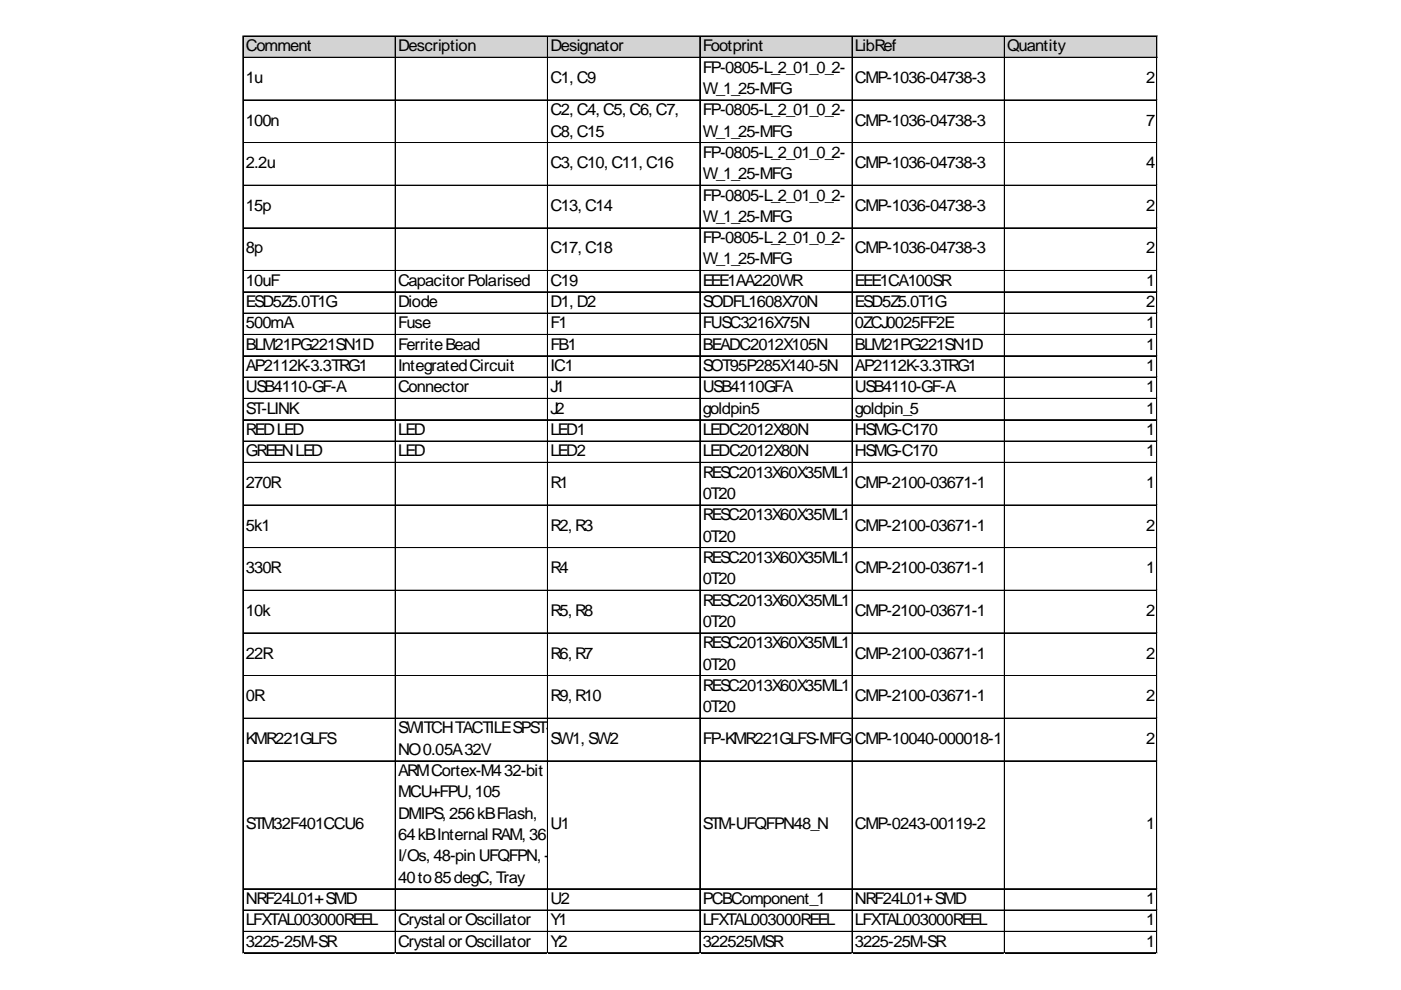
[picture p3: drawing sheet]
<svg xmlns="http://www.w3.org/2000/svg" width="297mm" height="210mm" viewBox="0 0 297 210" stroke-linecap="round" stroke-linejoin="round" font-family="sans-serif">
<defs><g id="words">
<g font-size="3.4">
<text x="52.1" y="10.9">Comment</text>
<text x="84.4" y="10.9">Description</text>
<text x="116.7" y="10.9">Designator</text>
<text x="149" y="10.9">Footprint</text>
<text x="181.3" y="10.9">LibRef</text>
<text x="213.6" y="10.9">Quantity</text>
<text x="52.1" y="17.6">1u</text>
<text x="116.7" y="17.6">C1, C9</text>
<text x="149" y="15.4">FP-0805-L_2_01_0_2-</text>
<text x="181.3" y="17.6">CMP-1036-04738-3</text>
<text x="243" y="17.6">2</text>
<text x="149" y="19.9">W_1_25-MFG</text>
<text x="52.1" y="26.6">100n</text>
<text x="116.7" y="24.4">C2, C4, C5, C6, C7,</text>
<text x="116.7" y="29">C8, C15</text>
<text x="149" y="24.4">FP-0805-L_2_01_0_2-</text>
<text x="149" y="29">W_1_25-MFG</text>
<text x="181.3" y="26.6">CMP-1036-04738-3</text>
<text x="243" y="26.6">7</text>
<text x="52.1" y="35.7">2.2u</text>
<text x="116.7" y="35.7">C3, C10, C11, C16</text>
<text x="149" y="33.5">FP-0805-L_2_01_0_2-</text>
<text x="181.3" y="35.7">CMP-1036-04738-3</text>
<text x="243" y="35.7">4</text>
<text x="149" y="38">W_1_25-MFG</text>
<text x="52.1" y="44.7">15p</text>
<text x="116.7" y="44.7">C13, C14</text>
<text x="149" y="42.5">FP-0805-L_2_01_0_2-</text>
<text x="149" y="47">W_1_25-MFG</text>
<text x="181.3" y="44.7">CMP-1036-04738-3</text>
<text x="243" y="44.7">2</text>
<text x="52.1" y="53.7">8p</text>
<text x="116.7" y="53.7">C17, C18</text>
<text x="149" y="51.6">FP-0805-L_2_01_0_2-</text>
<text x="181.3" y="53.7">CMP-1036-04738-3</text>
<text x="243" y="53.7">2</text>
<text x="149" y="56.1">W_1_25-MFG</text>
<text x="52.1" y="60.6">10uF</text>
<text x="52.1" y="65.1">ESD5Z5.0T1G</text>
<text x="84.4" y="60.6">Capacitor Polarised</text>
<text x="84.4" y="65.1">Diode</text>
<text x="116.7" y="60.6">C19</text>
<text x="116.7" y="65.1">D1, D2</text>
<text x="149" y="60.6">EEE1AA220WR</text>
<text x="149" y="65.1">SODFL1608X70N</text>
<text x="181.3" y="60.6">EEE1CA100SR</text>
<text x="181.3" y="65.1">ESD5Z5.0T1G</text>
<text x="243" y="60.6">1</text>
<text x="243" y="65.1">2</text>
<text x="52.1" y="69.6">500mA</text>
<text x="84.4" y="69.6">Fuse</text>
<text x="116.7" y="69.6">F1</text>
<text x="149" y="69.6">FUSC3216X75N</text>
<text x="181.3" y="69.6">0ZCJ0025FF2E</text>
<text x="243" y="69.6">1</text>
<text x="52.1" y="74.2">BLM21PG221SN1D</text>
<text x="84.4" y="74.2">FerriteBead</text>
<text x="116.7" y="74.2">FB1</text>
<text x="149" y="74.2">BEADC2012X105N</text>
<text x="181.3" y="74.2">BLM21PG221SN1D</text>
<text x="243" y="74.2">1</text>
<text x="52.1" y="78.7">AP2112K-3.3TRG1</text>
<text x="52.1" y="83.2">USB4110-GF-A</text>
<text x="84.4" y="78.7">IntegratedCircuit</text>
<text x="84.4" y="83.2">Connector</text>
<text x="116.7" y="78.7">IC1</text>
<text x="116.7" y="83.2">J1</text>
<text x="149" y="78.7">SOT95P285X140-5N</text>
<text x="149" y="83.2">USB4110GFA</text>
<text x="181.3" y="78.7">AP2112K-3.3TRG1</text>
<text x="181.3" y="83.2">USB4110-GF-A</text>
<text x="243" y="78.7">1</text>
<text x="243" y="83.2">1</text>
<text x="52.1" y="87.7">ST-LINK</text>
<text x="116.7" y="87.7">J2</text>
<text x="149" y="87.7">goldpin5</text>
<text x="181.3" y="87.7">goldpin_5</text>
<text x="243" y="87.7">1</text>
<text x="52.1" y="92.2">REDLED</text>
<text x="84.4" y="92.2">LED</text>
<text x="116.7" y="92.2">LED1</text>
<text x="149" y="92.2">LEDC2012X80N</text>
<text x="181.3" y="92.2">HSMG-C170</text>
<text x="243" y="92.2">1</text>
<text x="52.1" y="96.8">GREENLED</text>
<text x="84.4" y="96.8">LED</text>
<text x="116.7" y="96.8">LED2</text>
<text x="149" y="96.8">LEDC2012X80N</text>
<text x="149" y="101.3">RESC2013X60X35ML1</text>
<text x="181.3" y="96.8">HSMG-C170</text>
<text x="243" y="96.8">1</text>
<text x="52.1" y="103.5">270R</text>
<text x="116.7" y="103.5">R1</text>
<text x="149" y="105.8">0T20</text>
<text x="181.3" y="103.5">CMP-2100-03671-1</text>
<text x="243" y="103.5">1</text>
<text x="52.1" y="112.5">5k1</text>
<text x="116.7" y="112.5">R2, R3</text>
<text x="149" y="110.3">RESC2013X60X35ML1</text>
<text x="181.3" y="112.5">CMP-2100-03671-1</text>
<text x="243" y="112.5">2</text>
<text x="149" y="114.8">0T20</text>
<text x="149" y="119.4">RESC2013X60X35ML1</text>
<text x="52.1" y="121.5">330R</text>
<text x="116.7" y="121.5">R4</text>
<text x="149" y="123.9">0T20</text>
<text x="181.3" y="121.5">CMP-2100-03671-1</text>
<text x="243" y="121.5">1</text>
<text x="52.1" y="130.6">10k</text>
<text x="116.7" y="130.6">R5, R8</text>
<text x="149" y="128.4">RESC2013X60X35ML1</text>
<text x="181.3" y="130.6">CMP-2100-03671-1</text>
<text x="243" y="130.6">2</text>
<text x="149" y="132.9">0T20</text>
<text x="149" y="137.4">RESC2013X60X35ML1</text>
<text x="52.1" y="139.6">22R</text>
<text x="116.7" y="139.6">R6, R7</text>
<text x="149" y="142">0T20</text>
<text x="181.3" y="139.6">CMP-2100-03671-1</text>
<text x="243" y="139.6">2</text>
<text x="52.1" y="148.7">0R</text>
<text x="116.7" y="148.7">R9, R10</text>
<text x="149" y="146.5">RESC2013X60X35ML1</text>
<text x="181.3" y="148.7">CMP-2100-03671-1</text>
<text x="243" y="148.7">2</text>
<text x="84.4" y="155.5">SWITCHTACTILESPST-</text>
<text x="149" y="151">0T20</text>
<text x="52.1" y="157.7">KMR221GLFS</text>
<text x="84.4" y="160">NO0.05A32V</text>
<text x="116.7" y="157.7">SW1, SW2</text>
<text x="149" y="157.7">FP-KMR221GLFS-MFG</text>
<text x="181.3" y="157.7">CMP-10040-000018-1</text>
<text x="243" y="157.7">2</text>
<text x="84.4" y="164.6">ARMCortex-M432-bit</text>
<text x="84.4" y="169.1">MCU+FPU, 105</text>
<text x="84.4" y="173.6">DMIPS, 256kBFlash,</text>
<text x="52.1" y="175.8">STM32F401CCU6</text>
<text x="84.4" y="178.1">64kBInternal RAM, 36</text>
<text x="116.7" y="175.8">U1</text>
<text x="149" y="175.8">STM-UFQFPN48_N</text>
<text x="181.3" y="175.8">CMP-0243-00119-2</text>
<text x="243" y="175.8">1</text>
<text x="84.4" y="182.6">I/Os, 48-pinUFQFPN, -</text>
<text x="52.1" y="191.7">NRF24L01+SMD</text>
<text x="84.4" y="187.2">40to85degC, Tray</text>
<text x="116.7" y="191.7">U2</text>
<text x="149" y="191.7">PCBComponent_1</text>
<text x="181.3" y="191.7">NRF24L01+SMD</text>
<text x="243" y="191.7">1</text>
<text x="52.1" y="196.2">LFXTAL003000REEL</text>
<text x="84.4" y="196.2">Crystal or Oscillator</text>
<text x="116.7" y="196.2">Y1</text>
<text x="149" y="196.2">LFXTAL003000REEL</text>
<text x="181.3" y="196.2">LFXTAL003000REEL</text>
<text x="243" y="196.2">1</text>
<text x="52.1" y="200.7">3225-25M-SR</text>
<text x="84.4" y="200.7">Crystal or Oscillator</text>
<text x="116.7" y="200.7">Y2</text>
<text x="149" y="200.7">322525MSR</text>
<text x="181.3" y="200.7">3225-25M-SR</text>
<text x="243" y="200.7">1</text>
</g>
</g></defs>
<path d="M51.6 7.7h193.8v4.6h-193.8z" fill="#d3d3d3"/>
<g fill="none" stroke="#000" stroke-width=".21">
<path d="M51.5 7.6v194.5M51.6 7.6v194.5M51.6 7.6h193.8M51.6 7.7h193.8M51.6 12.1h193.8M51.6 12.2h193.8M83.8 7.8v194.3M83.9 7.8v194.3M116.1 7.8v194.3M148.4 7.8v194.3M180.6 7.8v194.3M180.7 7.8v194.3"/>
<path d="M212.9 7.8v194.3M213 7.8v194.3M245.2 7.8v194.3M245.3 7.8v194.3M51.6 21.2h193.8M51.6 21.3h193.8M51.6 30.2h193.8M51.6 30.3h193.8M51.6 39.3h193.8M51.6 48.3h193.8M51.6 48.4h193.8M51.6 57.3h193.8"/>
<path d="M51.6 57.4h193.8M51.6 61.9h193.8M51.6 66.4h193.8M51.6 66.5h193.8M51.6 70.9h193.8M51.6 71h193.8M51.6 75.4h193.8M51.6 75.5h193.8M51.6 79.9h193.8M51.6 80h193.8M51.6 84.5h193.8M51.6 89h193.8"/>
<path d="M51.6 89.1h193.8M51.6 93.5h193.8M51.6 93.6h193.8M51.6 98h193.8M51.6 98.1h193.8M51.6 107.1h193.8M51.6 116.1h193.8M51.6 116.2h193.8M51.6 125.1h193.8M51.6 125.2h193.8M51.6 134.2h193.8M51.6 134.3h193.8"/>
<path d="M51.6 143.2h193.8M51.6 143.3h193.8M51.6 152.3h193.8M51.6 161.3h193.8M51.6 161.4h193.8M51.6 188.4h193.8M51.6 188.5h193.8M51.6 192.9h193.8M51.6 193h193.8M51.6 197.5h193.8M51.6 202h193.8M51.6 202.1h193.8"/>
</g>
<path d="M51.5 202.1v.1" fill="none" stroke="#e0e0e0" stroke-width=".21"/>
<path d="M51.5 202.1l.1 .1z" fill="#e0e0e0"/>
<path d="M83.8 202.1v.1" fill="none" stroke="#e0e0e0" stroke-width=".21"/>
<path d="M83.8 202.1l.1 .1z" fill="#e0e0e0"/>
<path d="M116.1 202.1v.1" fill="none" stroke="#e0e0e0" stroke-width=".21"/>
<path d="M116.1 202.1l.1 .1z" fill="#e0e0e0"/>
<path d="M148.4 202.1v.1" fill="none" stroke="#e0e0e0" stroke-width=".21"/>
<path d="M148.4 202.1l.1 .1z" fill="#e0e0e0"/>
<path d="M180.6 202.1v.1" fill="none" stroke="#e0e0e0" stroke-width=".21"/>
<path d="M180.6 202.1l.2 .1z" fill="#e0e0e0"/>
<path d="M212.9 202.1v.1" fill="none" stroke="#e0e0e0" stroke-width=".21"/>
<path d="M212.9 202.1l.2 .1z" fill="#e0e0e0"/>
<path d="M245.2 202.1v.1" fill="none" stroke="#e0e0e0" stroke-width=".21"/>
<path d="M245.2 202.1l.2 .1z" fill="#e0e0e0"/>
<path d="M245.4 21.2h.1" fill="none" stroke="#e0e0e0" stroke-width=".21"/>
<path d="M245.4 21.2v.1z" fill="#e0e0e0"/>
<path d="M245.4 30.2h.1" fill="none" stroke="#e0e0e0" stroke-width=".21"/>
<path d="M245.4 30.2v.2z" fill="#e0e0e0"/>
<path d="M245.4 39.3h.1" fill="none" stroke="#e0e0e0" stroke-width=".21"/>
<path d="M245.4 39.3v.1z" fill="#e0e0e0"/>
<path d="M245.4 48.3h.1" fill="none" stroke="#e0e0e0" stroke-width=".21"/>
<path d="M245.4 48.3v.2z" fill="#e0e0e0"/>
<path d="M245.4 57.3h.1" fill="none" stroke="#e0e0e0" stroke-width=".21"/>
<path d="M245.4 57.3v.2z" fill="#e0e0e0"/>
<path d="M245.4 61.9h.1" fill="none" stroke="#e0e0e0" stroke-width=".21"/>
<path d="M245.4 61.9v.1z" fill="#e0e0e0"/>
<path d="M245.4 66.4h.1" fill="none" stroke="#e0e0e0" stroke-width=".21"/>
<path d="M245.4 66.4v.1z" fill="#e0e0e0"/>
<path d="M245.4 70.9h.1" fill="none" stroke="#e0e0e0" stroke-width=".21"/>
<path d="M245.4 70.9v.2z" fill="#e0e0e0"/>
<path d="M245.4 75.4h.1" fill="none" stroke="#e0e0e0" stroke-width=".21"/>
<path d="M245.4 75.4v.2z" fill="#e0e0e0"/>
<path d="M245.4 79.9h.1" fill="none" stroke="#e0e0e0" stroke-width=".21"/>
<path d="M245.4 79.9v.2z" fill="#e0e0e0"/>
<path d="M245.4 84.5h.1" fill="none" stroke="#e0e0e0" stroke-width=".21"/>
<path d="M245.4 84.5v.1z" fill="#e0e0e0"/>
<path d="M245.4 89h.1" fill="none" stroke="#e0e0e0" stroke-width=".21"/>
<path d="M245.4 89v.1z" fill="#e0e0e0"/>
<path d="M245.4 93.5h.1" fill="none" stroke="#e0e0e0" stroke-width=".21"/>
<path d="M245.4 93.5v.2z" fill="#e0e0e0"/>
<path d="M245.4 98h.1" fill="none" stroke="#e0e0e0" stroke-width=".21"/>
<path d="M245.4 98v.2z" fill="#e0e0e0"/>
<path d="M245.4 107.1h.1" fill="none" stroke="#e0e0e0" stroke-width=".21"/>
<path d="M245.4 107.1v.1z" fill="#e0e0e0"/>
<path d="M245.4 116.1h.1" fill="none" stroke="#e0e0e0" stroke-width=".21"/>
<path d="M245.4 116.1v.2z" fill="#e0e0e0"/>
<path d="M245.4 125.1h.1" fill="none" stroke="#e0e0e0" stroke-width=".21"/>
<path d="M245.4 125.1v.2z" fill="#e0e0e0"/>
<path d="M245.4 134.2h.1" fill="none" stroke="#e0e0e0" stroke-width=".21"/>
<path d="M245.4 134.2v.1z" fill="#e0e0e0"/>
<path d="M245.4 143.2h.1" fill="none" stroke="#e0e0e0" stroke-width=".21"/>
<path d="M245.4 143.2v.2z" fill="#e0e0e0"/>
<path d="M245.4 152.3h.1" fill="none" stroke="#e0e0e0" stroke-width=".21"/>
<path d="M245.4 152.3v.1z" fill="#e0e0e0"/>
<path d="M245.4 161.3h.1" fill="none" stroke="#e0e0e0" stroke-width=".21"/>
<path d="M245.4 161.3v.2z" fill="#e0e0e0"/>
<path d="M245.4 188.4h.1" fill="none" stroke="#e0e0e0" stroke-width=".21"/>
<path d="M245.4 188.4v.2z" fill="#e0e0e0"/>
<path d="M245.4 192.9h.1" fill="none" stroke="#e0e0e0" stroke-width=".21"/>
<path d="M245.4 192.9v.2z" fill="#e0e0e0"/>
<path d="M245.4 197.5h.1" fill="none" stroke="#e0e0e0" stroke-width=".21"/>
<path d="M245.4 197.5v.1z" fill="#e0e0e0"/>
<path d="M245.4 202h.1" fill="none" stroke="#e0e0e0" stroke-width=".21"/>
<path d="M245.4 202v.1z" fill="#e0e0e0"/>
<use href="#words"/>
</svg>
